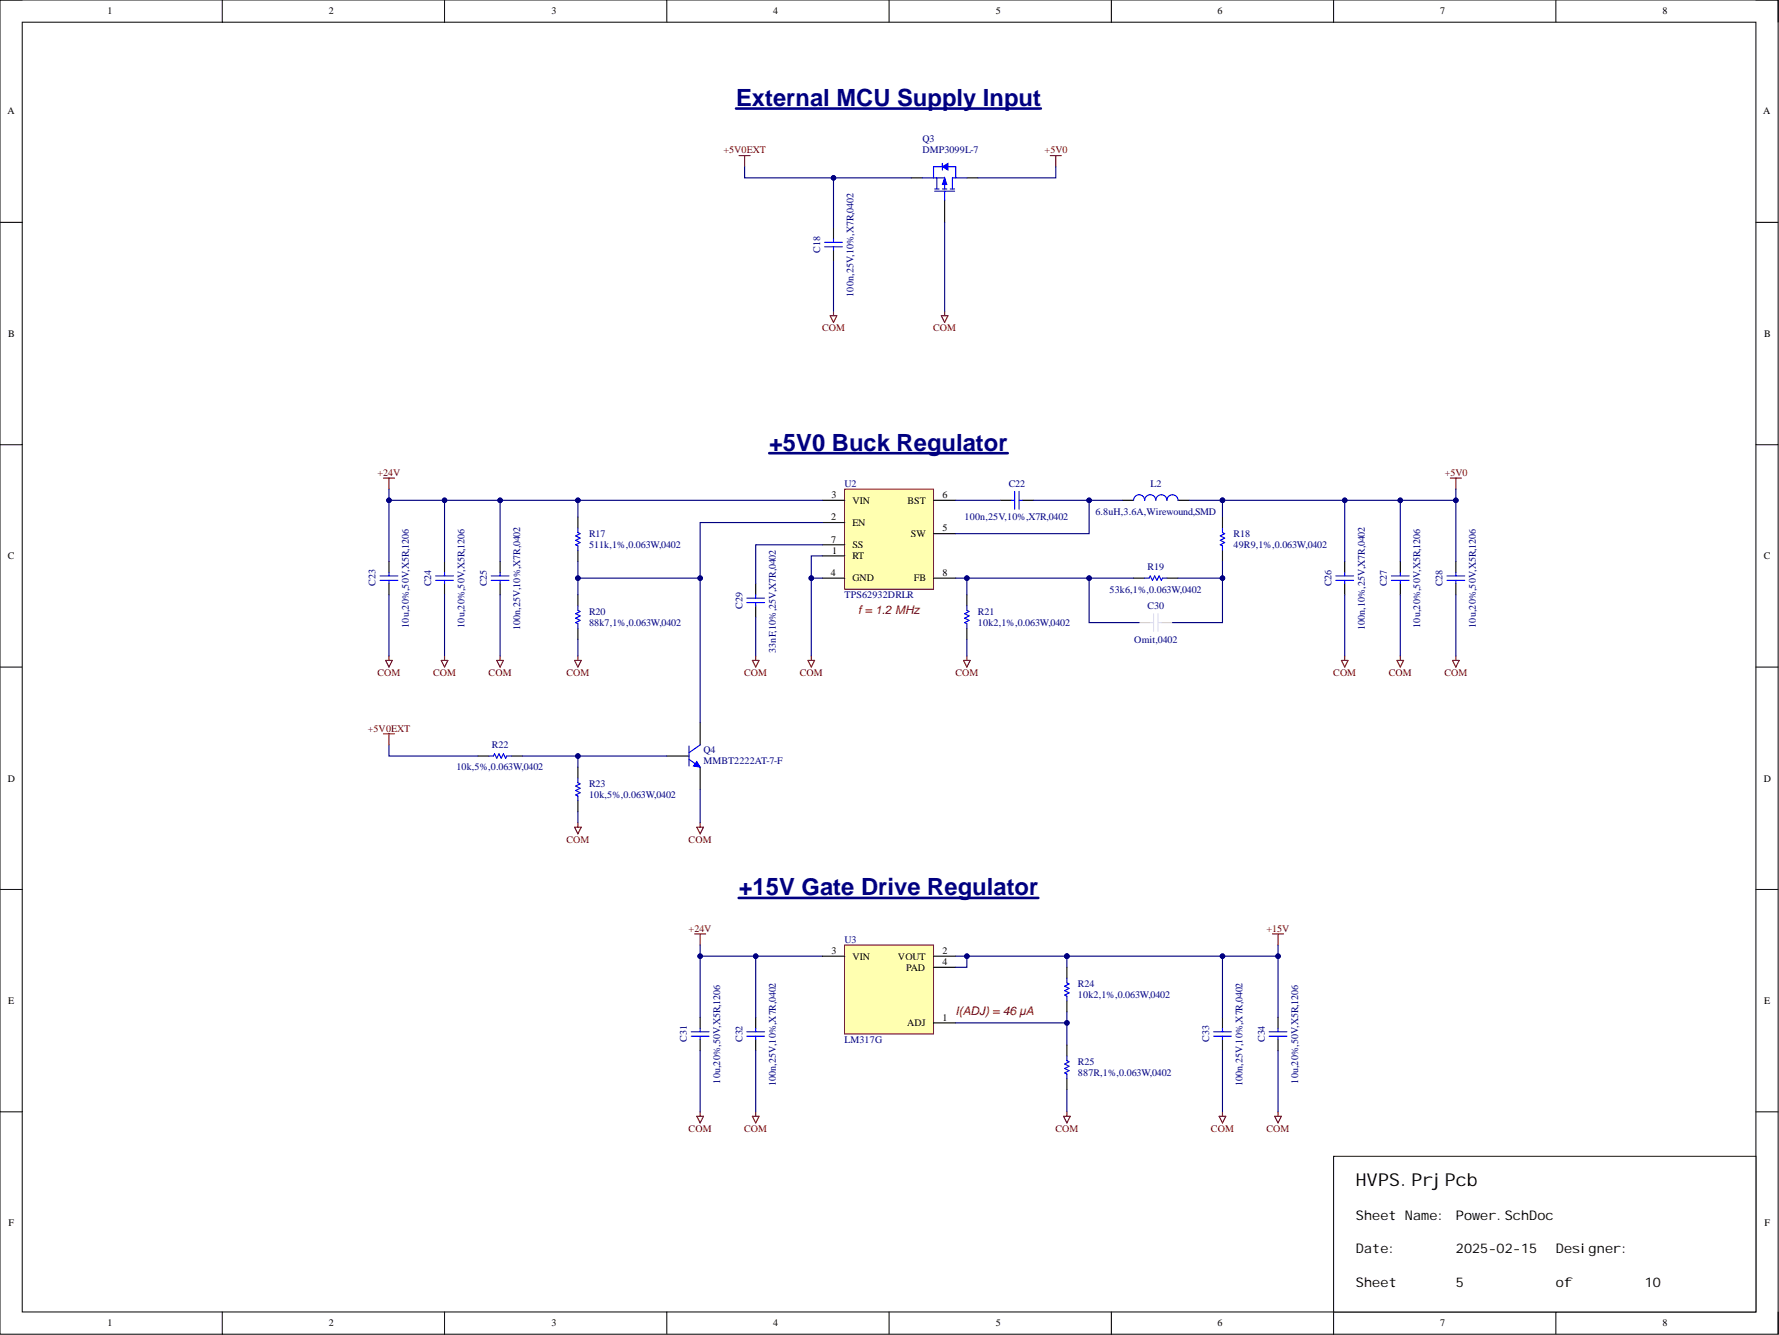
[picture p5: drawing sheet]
<svg xmlns="http://www.w3.org/2000/svg" width="406mm" height="305mm" viewBox="0 0 406 305" stroke-linecap="round" stroke-linejoin="round" font-family="sans-serif">
<defs><g id="words">
<g font-size="5.4" fill="#000080">
<text x="168" y="24.2">External MCU Supply Input</text>
<text x="175.5" y="102.9">+5V0 Buck Regulator</text>
<text x="168.6" y="204.4">+15V Gate Drive Regulator</text>
</g>
<text font-size="4.1" x="309.5" y="270.8">HVPS.PrjPcb</text>
<g font-size="3">
<text x="309.5" y="278.6">Sheet Name:</text>
<text x="332.3" y="278.6">Pow</text>
<text x="337.9" y="278.6">er.SchDoc</text>
<text x="309.5" y="286.2">Date:</text>
<text x="332.3" y="286.2">2025-02-15</text>
<text x="355.1" y="286.2">Designer:</text>
<text x="309.5" y="293.8">Sheet</text>
<text x="332.3" y="293.8">5</text>
<text x="355.1" y="293.8">of</text>
<text x="375.4" y="293.8">10</text>
</g>
<g font-size="2.7" fill="#980000">
<text x="195.9" y="140.3">f = 1.2 MHz</text>
<text x="218.1" y="231.7">I(ADJ) = 46 µA</text>
</g>
<g font-size="2.3">
<text x="24.5" y="3.3">1</text>
<text x="75.1" y="3.3">2</text>
<text x="125.9" y="3.3">3</text>
<text x="176.5" y="3.3">4</text>
<text x="227.3" y="3.3">5</text>
<text x="277.9" y="3.3">6</text>
<text x="328.7" y="3.3">7</text>
<text x="379.5" y="3.3">8</text>
<text x="1.7" y="26.1">A</text>
<text x="402.5" y="26.1">A</text>
<text x="1.9" y="76.9">B</text>
<text x="402.6" y="76.9">B</text>
<text x="189.8" y="113.7">3</text>
<text x="215.1" y="113.7">6</text>
<text x="189.7" y="118.8">2</text>
<text x="194.6" y="115">VIN</text>
<text x="207.2" y="115">BST</text>
<text x="189.7" y="123.9">7</text>
<text x="194.6" y="120.1">EN</text>
<text x="194.6" y="125.1">SS</text>
<text x="207.9" y="122.6">SW</text>
<text x="215.1" y="121.3">5</text>
<text x="1.8" y="127.7">C</text>
<text x="189.7" y="131.5">4</text>
<text x="189.9" y="126.4">1</text>
<text x="194.6" y="127.7">RT</text>
<text x="215.1" y="131.5">8</text>
<text x="402.6" y="127.7">C</text>
<text x="194.6" y="132.8">GND</text>
<text x="208.6" y="132.8">FB</text>
<text x="1.8" y="178.5">D</text>
<text x="402.6" y="178.5">D</text>
<text x="189.8" y="217.8">3</text>
<text x="194.6" y="219.1">VIN</text>
<text x="205" y="219.1">VOUT</text>
<text x="206.8" y="221.6">PAD</text>
<text x="215.1" y="217.8">2</text>
<text x="215.1" y="220.3">4</text>
<text x="1.9" y="229.2">E</text>
<text x="215.1" y="233">1</text>
<text x="402.6" y="229.2">E</text>
<text x="207.1" y="234.3">ADJ</text>
<text x="1.9" y="280">F</text>
<text x="402.7" y="280">F</text>
<text x="24.5" y="302.8">1</text>
<text x="75.1" y="302.8">2</text>
<text x="125.9" y="302.8">3</text>
<text x="176.5" y="302.8">4</text>
<text x="227.3" y="302.8">5</text>
<text x="277.9" y="302.8">6</text>
<text x="328.7" y="302.8">7</text>
<text x="379.5" y="302.8">8</text>
</g>
<g font-size="2.3" fill="#800000">
<text x="165.1" y="35">+5V0EXT</text>
<text x="238.4" y="35">+5V0</text>
<text x="187.6" y="75.6">COM</text>
<text x="213" y="75.6">COM</text>
<text x="86.2" y="108.6">+24V</text>
<text x="329.8" y="108.6">+5V0</text>
<text x="86.2" y="154.3">COM</text>
<text x="98.8" y="154.3">COM</text>
<text x="111.5" y="154.3">COM</text>
<text x="129.3" y="154.3">COM</text>
<text x="169.9" y="154.3">COM</text>
<text x="182.5" y="154.3">COM</text>
<text x="218.1" y="154.3">COM</text>
<text x="304.3" y="154.3">COM</text>
<text x="317" y="154.3">COM</text>
<text x="329.7" y="154.3">COM</text>
<text x="84" y="167">+5V0EXT</text>
<text x="129.3" y="192.4">COM</text>
<text x="157.2" y="192.4">COM</text>
<text x="157.2" y="212.7">+24V</text>
<text x="289.1" y="212.7">+15V</text>
<text x="157.2" y="258.4">COM</text>
<text x="169.9" y="258.4">COM</text>
<text x="240.9" y="258.4">COM</text>
<text x="276.4" y="258.4">COM</text>
<text x="289.1" y="258.4">COM</text>
</g>
<g font-size="2.3" fill="#000080">
<text x="210.5" y="32.5">Q3</text>
<text x="210.5" y="35">DMP3099L-7</text>
<text x="187.2" y="57.7" transform="rotate(-90 187.2 57.7)">C18</text>
<text x="194.8" y="67.8" transform="rotate(-90 194.8 67.8)">100n,25V,10%,X7R,0402</text>
<text x="192.8" y="111.2">U2</text>
<text x="230.2" y="111.2">C22</text>
<text x="262.6" y="111.2">L2</text>
<text x="220.2" y="118.8">100n,25V,10%,X7R,0402</text>
<text x="250" y="117.5">6.8uH,3.6A,Wirewound,SMD</text>
<text x="134.4" y="122.6">R17</text>
<text x="134.4" y="125.1">511k,1%,0.063W,0402</text>
<text x="281.6" y="122.6">R18</text>
<text x="281.6" y="125.1">49R9,1%,0.063W,0402</text>
<text x="261.9" y="130.2">R19</text>
<text x="85.7" y="133.8" transform="rotate(-90 85.7 133.8)">C23</text>
<text x="98.4" y="133.9" transform="rotate(-90 98.4 133.9)">C24</text>
<text x="111.1" y="133.9" transform="rotate(-90 111.1 133.9)">C25</text>
<text x="192.8" y="136.6">TPS62932DRLR</text>
<text x="253.2" y="135.3">53k6,1%,0.063W,0402</text>
<text x="303.9" y="133.9" transform="rotate(-90 303.9 133.9)">C26</text>
<text x="316.6" y="133.9" transform="rotate(-90 316.6 133.9)">C27</text>
<text x="329.2" y="133.9" transform="rotate(-90 329.2 133.9)">C28</text>
<text x="93.3" y="143.3" transform="rotate(-90 93.3 143.3)">10u,20%,50V,X5R,1206</text>
<text x="106" y="143.3" transform="rotate(-90 106 143.3)">10u,20%,50V,X5R,1206</text>
<text x="118.7" y="143.9" transform="rotate(-90 118.7 143.9)">100n,25V,10%,X7R,0402</text>
<text x="134.4" y="140.4">R20</text>
<text x="134.4" y="142.9">88k7,1%,0.063W,0402</text>
<text x="169.4" y="138.9" transform="rotate(-90 169.4 138.9)">C29</text>
<text x="223.2" y="140.4">R21</text>
<text x="223.2" y="142.9">10k2,1%,0.063W,0402</text>
<text x="261.9" y="139.1">C30</text>
<text x="311.5" y="143.9" transform="rotate(-90 311.5 143.9)">100n,10%,25V,X7R,0402</text>
<text x="324.2" y="143.3" transform="rotate(-90 324.2 143.3)">10u,20%,50V,X5R,1206</text>
<text x="336.9" y="143.3" transform="rotate(-90 336.9 143.3)">10u,20%,50V,X5R,1206</text>
<text x="177.1" y="149.1" transform="rotate(-90 177.1 149.1)">33nF,10%,25V,X7R,0402</text>
<text x="258.9" y="146.7">Omit,0402</text>
<text x="112.3" y="170.8">R22</text>
<text x="160.6" y="171.9">Q4</text>
<text x="104.2" y="175.9">10k,5%,0.063W,0402</text>
<text x="134.4" y="179.7">R23</text>
<text x="160.6" y="174.4">MMBT2222AT-7-F</text>
<text x="134.4" y="182.3">10k,5%,0.063W,0402</text>
<text x="192.8" y="215.3">U3</text>
<text x="246" y="225.4">R24</text>
<text x="246" y="228">10k2,1%,0.063W,0402</text>
<text x="156.8" y="237.9" transform="rotate(-90 156.8 237.9)">C31</text>
<text x="169.4" y="237.9" transform="rotate(-90 169.4 237.9)">C32</text>
<text x="192.8" y="238.1">LM317G</text>
<text x="276" y="237.9" transform="rotate(-90 276 237.9)">C33</text>
<text x="288.7" y="237.9" transform="rotate(-90 288.7 237.9)">C34</text>
<text x="246" y="243.2">R25</text>
<text x="246" y="245.7">887R,1%,0.063W,0402</text>
<text x="164.4" y="247.4" transform="rotate(-90 164.4 247.4)">10u,20%,50V,X5R,1206</text>
<text x="177.1" y="248" transform="rotate(-90 177.1 248)">100n,25V,10%,X7R,0402</text>
<text x="283.6" y="248" transform="rotate(-90 283.6 248)">100n,25V,10%,X7R,0402</text>
<text x="296.3" y="247.4" transform="rotate(-90 296.3 247.4)">10u,20%,50V,X5R,1206</text>
</g>
</g></defs>
<g fill="none" stroke="#000" stroke-width=".23">
<path d="M0 0h405.9v304.6h-405.9zM0 0h5.1M50.7 0v5.1M101.5 0v5.1M152.2 0v5.1M202.9 0v5.1M253.7 0v5.1M304.4 0v5.1M355.1 0v5.1M400.8 0h5.1v5.1M5.1 5.1h395.7v294.4h-395.7zM0 50.8h5.1"/>
<path d="M400.8 50.8h5.1M0 101.5h5.1M400.8 101.5h5.1M0 152.3h5.1M400.8 152.3h5.1M0 203.1h5.1M400.8 203.1h5.1M0 253.8h5.1M400.8 253.8h5.1M50.7 299.5v5.1M101.5 299.5v5.1M152.2 299.5v5.1"/>
<path d="M202.9 299.5v5.1M253.7 299.5v5.1M304.4 299.5v5.1M355.1 299.5v5.1M405.9 299.5v5.1"/>
</g>
<path d="M304.4 264h96.4v35.5h-96.4z" fill-rule="evenodd" fill="#fff"/>
<path d="M304.4 264h96.4v35.5h-96.4z" fill="none" stroke="#000" stroke-width=".23"/>
<g fill="none" stroke="#000" stroke-width=".25">
<path d="M131.9 118v2.6M228.3 114.2h2.5M233.4 114.2h2.5M256.2 114.2h2.5M268.9 114.2h2.5M279 118v2.6M101.5 128.2v2.5M101.5 133.3v2.5M114.1 128.2v2.5M114.1 133.3v2.5M131.9 125.7v2.5M131.9 135.8v2.5"/>
<path d="M172.5 133.3v2.5M172.5 138.3v2.6M220.7 135.8v2.5M258.7 132h2.6M266.3 132h2.6M279 125.7v2.5M131.9 143.4v2.6M220.7 143.4v2.6"/>
</g>
<g fill="none" stroke="#00f" stroke-width=".25">
<path d="M230.8 114.2h.8M231.6 112.2v4.1M232.6 112.2v4.1M232.6 114.2h.8M258.7 114.2a1.27 1.27 0 0 1 1.3-1.2 1.27 1.27 0 0 1 1.3 1.2 1.27 1.27 0 0 1 1.2-1.2 1.27 1.27 0 0 1 1.3 1.2 1.27 1.27 0 0 1 1.3-1.2 1.27 1.27 0 0 1 1.2 1.2 1.27 1.27 0 0 1 1.3-1.2 1.27 1.27 0 0 1 1.3 1.2M99.4 131.5h4.1M99.4 132.5h4.1M101.5 130.7v.8M101.5 132.5v.8M112.1 131.5h4.1M112.1 132.5h4.1M114.1 130.7v.8"/>
<path d="M114.1 132.5v.8M131.9 120.6v1l.5 .2-1 .6 1 .5-1 .5 1 .5-1 .5 .5 .2v1.1M131.9 138.3v1.1l.5 .2-1 .5 1 .5-1 .5 1 .5-1 .6 .5 .2v1M170.5 136.6h4M170.5 137.6h4M172.5 135.8v.8M172.5 137.6v.7M220.7 138.3v1.1l.5 .2-1 .5 1 .5-1 .5 1 .5-1 .6 .5 .2v1M261.3 132h1l.2-.5 .5 1 .5-1 .6 1 .5-1 .5 1 .2-.5h1M279 120.6v1l.5 .2-1 .6 1 .5-1 .5 1 .5-1 .5 .5 .2v1.1"/>
</g>
<path d="M192.8 111.7h20.3v22.8h-20.3z" fill-rule="evenodd" fill="#ffffb0"/>
<path d="M192.8 111.7h20.3v22.8h-20.3z" fill="none" stroke="#800000" stroke-width=".23"/>
<g fill="none" stroke="#000" stroke-width=".25">
<path d="M187.7 119.3h5.1M187.7 114.2h5.1M213.1 114.2h5M88.8 128.2v2.5M88.8 133.3v2.5M187.7 126.9h5.1M187.7 132h5.1M187.7 124.4h5.1M213.1 132h5M213.1 121.8h5M306.9 128.2v2.5M306.9 133.3v2.5"/>
<path d="M319.6 128.2v2.5M319.6 133.3v2.5M332.3 128.2v2.5M332.3 133.3v2.5M152.2 172.6h5.1M159.8 165v5.1M159.8 175.2v5"/>
</g>
<path d="M260 142.2h2.5M265.1 142.2h2.5" fill="none" stroke="#ccc" stroke-width=".25"/>
<path d="M262.5 142.2h.8M263.3 140.1v4.1M264.3 140.1v4.1M264.3 142.2h.8" fill="none" stroke="#dbdbff" stroke-width=".25"/>
<g fill="none" stroke="#800000" stroke-width=".25">
<path d="M87.5 109.2h2.5M88.8 109.2v2.5M331 109.2h2.6M332.3 109.2v2.5M88 150.8h1.5l-.7 1.5zM88.8 149.8v1M100.7 150.8h1.5l-.7 1.5zM101.5 149.8v1M113.4 150.8h1.5l-.8 1.5zM114.1 149.8v1M131.1 150.8h1.6l-.8 1.5zM131.9 149.8v1"/>
<path d="M171.7 150.8h1.5l-.7 1.5zM172.5 149.8v1M184.4 150.8h1.5l-.7 1.5zM185.2 149.8v1M219.9 150.8h1.5l-.7 1.5zM220.7 149.8v1M306.2 150.8h1.5l-.8 1.5zM306.9 149.8v1M318.8 150.8h1.6l-.8 1.5zM319.6 149.8v1M331.5 150.8h1.6l-.8 1.5zM332.3 149.8v1"/>
</g>
<g fill="none" stroke="#00f" stroke-width=".25">
<path d="M86.8 131.5h4M86.8 132.5h4M88.8 130.7v.8M88.8 132.5v.8M304.9 131.5h4.1M304.9 132.5h4.1M306.9 130.7v.8M306.9 132.5v.8M317.6 131.5h4M317.6 132.5h4M319.6 130.7v.8M319.6 132.5v.8"/>
<path d="M330.3 131.5h4M330.3 132.5h4M332.3 130.7v.8M332.3 132.5v.8M157.3 173.4l2.5 1.8M157.3 170.3v4.6M159.8 170.1l-2.5 1.8"/>
</g>
<path d="M159 173.9l.8 1.3-1.5-.3z" fill="#00f"/>
<path d="M159 173.9l.8 1.3-1.5-.3z" fill="none" stroke="#00f" stroke-width=".23"/>
<path d="M168.7 35.5h2.5M170 35.5v2.6M131.1 188.9h1.6l-.8 1.5zM131.9 187.8v1.1M159 188.9h1.6l-.8 1.5zM159.8 187.8v1.1" fill="none" stroke="#800000" stroke-width=".25"/>
<path d="M208 40.6h2.5M215.6 45.7v5.1M220.7 40.6h2.5M109.1 172.6h2.5M116.7 172.6h2.5M131.9 175.2v2.5M131.9 182.8v2.5" fill="none" stroke="#000" stroke-width=".25"/>
<path d="M213.1 38.1h2M216.4 38.1h1.7v2.5M213.1 40.6h2.5v2.5M213.3 43.7h4.6M213.3 43.1h1M213.8 40.6v2.5M215.1 43.1h1M215.6 43.7v2M216.9 43.1h1M217.4 40.6v2.5M111.6 172.6h1l.3-.5 .5 1 .5-1 .5 1 .5-1 .5 1 .3-.5h1M131.9 177.7v1l.5 .3-1 .5 1 .5-1 .5 1 .5-1 .5 .5 .3v1" fill="none" stroke="#00f" stroke-width=".25"/>
<path d="M215.6 40.6l.5 1.5h-1z" fill="#00f"/>
<path d="M215.6 40.6l.5 1.5h-1z" fill="none" stroke="#00f" stroke-width=".23"/>
<path d="M213.1 38.1v2.5M217.4 40.6h.7" fill="none" stroke="#00f" stroke-width=".25"/>
<path d="M215.1 38.1l1.3-.8v1.5z" fill="#00f"/>
<path d="M215.1 38.1l1.3-.8v1.5z" fill="none" stroke="#00f" stroke-width=".23"/>
<path d="M215.1 37.3v1.5M188.2 55.3h4.1M188.2 56.3h4.1M190.2 54.6v.7M190.2 56.3v.8M210.5 40.6h2.6M218.1 40.6h2.6" fill="none" stroke="#00f" stroke-width=".25"/>
<path d="M239.7 35.5h2.5M241 35.5v2.6M189.5 72.1h1.5l-.8 1.5zM190.2 71.1v1M214.8 72.1h1.6l-.8 1.5zM215.6 71.1v1M158.5 213.2h2.6M159.8 213.2v2.6" fill="none" stroke="#800000" stroke-width=".25"/>
<path d="M190.2 52v2.6M190.2 57.1v2.5" fill="none" stroke="#000" stroke-width=".25"/>
<path d="M256.2 114.2h-7.6v7.6h-30.5" fill="none" stroke="#000080" stroke-width=".25"/>
<circle cx="248.6" cy="114.2" r=".51" fill="#000080"/>
<circle cx="248.6" cy="114.2" r=".51" fill="none" stroke="#000080" stroke-width=".23"/>
<path d="M218.1 114.2h10.2M258.7 132h-10.1v10.2h11.4" fill="none" stroke="#000080" stroke-width=".25"/>
<circle cx="248.6" cy="132" r=".51" fill="#000080"/>
<circle cx="248.6" cy="132" r=".51" fill="none" stroke="#000080" stroke-width=".23"/>
<path d="M218.1 132h2.6" fill="none" stroke="#000080" stroke-width=".25"/>
<circle cx="220.7" cy="132" r=".51" fill="#000080"/>
<circle cx="220.7" cy="132" r=".51" fill="none" stroke="#000080" stroke-width=".23"/>
<path d="M248.6 132h-27.9v3.8" fill="none" stroke="#000080" stroke-width=".25"/>
<circle cx="220.7" cy="132" r=".51" fill="#000080"/>
<circle cx="220.7" cy="132" r=".51" fill="none" stroke="#000080" stroke-width=".23"/>
<circle cx="248.6" cy="132" r=".51" fill="#000080"/>
<circle cx="248.6" cy="132" r=".51" fill="none" stroke="#000080" stroke-width=".23"/>
<path d="M187.7 132h-2.5v17.8M220.7 146v3.8" fill="none" stroke="#000080" stroke-width=".25"/>
<circle cx="185.2" cy="132" r=".51" fill="#000080"/>
<circle cx="185.2" cy="132" r=".51" fill="none" stroke="#000080" stroke-width=".23"/>
<path d="M187.7 126.9h-2.5v5.1" fill="none" stroke="#000080" stroke-width=".25"/>
<circle cx="185.2" cy="132" r=".51" fill="#000080"/>
<circle cx="185.2" cy="132" r=".51" fill="none" stroke="#000080" stroke-width=".23"/>
<path d="M131.9 128.2v7.6M187.7 124.4h-15.2v8.9M131.9 146v3.8M172.5 140.9v8.9" fill="none" stroke="#000080" stroke-width=".25"/>
<circle cx="131.9" cy="132" r=".51" fill="#000080"/>
<circle cx="131.9" cy="132" r=".51" fill="none" stroke="#000080" stroke-width=".23"/>
<path d="M187.7 119.3h-27.9v12.7h-27.9" fill="none" stroke="#000080" stroke-width=".25"/>
<circle cx="131.9" cy="132" r=".51" fill="#000080"/>
<circle cx="131.9" cy="132" r=".51" fill="none" stroke="#000080" stroke-width=".23"/>
<circle cx="159.8" cy="132" r=".51" fill="#000080"/>
<circle cx="159.8" cy="132" r=".51" fill="none" stroke="#000080" stroke-width=".23"/>
<path d="M187.7 114.2h-55.8v3.8" fill="none" stroke="#000080" stroke-width=".25"/>
<circle cx="131.9" cy="114.2" r=".51" fill="#000080"/>
<circle cx="131.9" cy="114.2" r=".51" fill="none" stroke="#000080" stroke-width=".23"/>
<path d="M88.8 111.7v2.5h43.1" fill="none" stroke="#000080" stroke-width=".25"/>
<circle cx="131.9" cy="114.2" r=".51" fill="#000080"/>
<circle cx="131.9" cy="114.2" r=".51" fill="none" stroke="#000080" stroke-width=".23"/>
<circle cx="114.1" cy="114.2" r=".51" fill="#000080"/>
<circle cx="114.1" cy="114.2" r=".51" fill="none" stroke="#000080" stroke-width=".23"/>
<circle cx="101.5" cy="114.2" r=".51" fill="#000080"/>
<circle cx="101.5" cy="114.2" r=".51" fill="none" stroke="#000080" stroke-width=".23"/>
<circle cx="88.8" cy="114.2" r=".51" fill="#000080"/>
<circle cx="88.8" cy="114.2" r=".51" fill="none" stroke="#000080" stroke-width=".23"/>
<path d="M114.1 114.2v14M88.8 135.8v14M101.5 135.8v14M114.1 135.8v14" fill="none" stroke="#000080" stroke-width=".25"/>
<circle cx="114.1" cy="114.2" r=".51" fill="#000080"/>
<circle cx="114.1" cy="114.2" r=".51" fill="none" stroke="#000080" stroke-width=".23"/>
<path d="M101.5 114.2v14" fill="none" stroke="#000080" stroke-width=".25"/>
<circle cx="101.5" cy="114.2" r=".51" fill="#000080"/>
<circle cx="101.5" cy="114.2" r=".51" fill="none" stroke="#000080" stroke-width=".23"/>
<path d="M88.8 114.2v14" fill="none" stroke="#000080" stroke-width=".25"/>
<circle cx="88.8" cy="114.2" r=".51" fill="#000080"/>
<circle cx="88.8" cy="114.2" r=".51" fill="none" stroke="#000080" stroke-width=".23"/>
<path d="M279 114.2h27.9v14" fill="none" stroke="#000080" stroke-width=".25"/>
<circle cx="279" cy="114.2" r=".51" fill="#000080"/>
<circle cx="279" cy="114.2" r=".51" fill="none" stroke="#000080" stroke-width=".23"/>
<circle cx="306.9" cy="114.2" r=".51" fill="#000080"/>
<circle cx="306.9" cy="114.2" r=".51" fill="none" stroke="#000080" stroke-width=".23"/>
<path d="M332.3 111.7v16.5M306.9 135.8v14M319.6 135.8v14M332.3 135.8v14" fill="none" stroke="#000080" stroke-width=".25"/>
<circle cx="332.3" cy="114.2" r=".51" fill="#000080"/>
<circle cx="332.3" cy="114.2" r=".51" fill="none" stroke="#000080" stroke-width=".23"/>
<path d="M306.9 114.2h25.4" fill="none" stroke="#000080" stroke-width=".25"/>
<circle cx="332.3" cy="114.2" r=".51" fill="#000080"/>
<circle cx="332.3" cy="114.2" r=".51" fill="none" stroke="#000080" stroke-width=".23"/>
<circle cx="319.6" cy="114.2" r=".51" fill="#000080"/>
<circle cx="319.6" cy="114.2" r=".51" fill="none" stroke="#000080" stroke-width=".23"/>
<circle cx="306.9" cy="114.2" r=".51" fill="#000080"/>
<circle cx="306.9" cy="114.2" r=".51" fill="none" stroke="#000080" stroke-width=".23"/>
<path d="M319.6 114.2v14" fill="none" stroke="#000080" stroke-width=".25"/>
<circle cx="319.6" cy="114.2" r=".51" fill="#000080"/>
<circle cx="319.6" cy="114.2" r=".51" fill="none" stroke="#000080" stroke-width=".23"/>
<path d="M235.9 114.2h12.7" fill="none" stroke="#000080" stroke-width=".25"/>
<circle cx="248.6" cy="114.2" r=".51" fill="#000080"/>
<circle cx="248.6" cy="114.2" r=".51" fill="none" stroke="#000080" stroke-width=".23"/>
<path d="M279 128.2v14h-11.4" fill="none" stroke="#000080" stroke-width=".25"/>
<circle cx="279" cy="132" r=".51" fill="#000080"/>
<circle cx="279" cy="132" r=".51" fill="none" stroke="#000080" stroke-width=".23"/>
<path d="M268.9 132h10.1" fill="none" stroke="#000080" stroke-width=".25"/>
<circle cx="279" cy="132" r=".51" fill="#000080"/>
<circle cx="279" cy="132" r=".51" fill="none" stroke="#000080" stroke-width=".23"/>
<path d="M271.4 114.2h7.6" fill="none" stroke="#000080" stroke-width=".25"/>
<circle cx="279" cy="114.2" r=".51" fill="#000080"/>
<circle cx="279" cy="114.2" r=".51" fill="none" stroke="#000080" stroke-width=".23"/>
<path d="M279 114.2v3.8" fill="none" stroke="#000080" stroke-width=".25"/>
<circle cx="279" cy="114.2" r=".51" fill="#000080"/>
<circle cx="279" cy="114.2" r=".51" fill="none" stroke="#000080" stroke-width=".23"/>
<path d="M159.8 132v33M159.8 180.2v7.6" fill="none" stroke="#000080" stroke-width=".25"/>
<circle cx="159.8" cy="132" r=".51" fill="#000080"/>
<circle cx="159.8" cy="132" r=".51" fill="none" stroke="#000080" stroke-width=".23"/>
<path d="M119.2 172.6h33" fill="none" stroke="#000080" stroke-width=".25"/>
<circle cx="131.9" cy="172.6" r=".51" fill="#000080"/>
<circle cx="131.9" cy="172.6" r=".51" fill="none" stroke="#000080" stroke-width=".23"/>
<path d="M131.9 172.6v2.6M131.9 185.3v2.5" fill="none" stroke="#000080" stroke-width=".25"/>
<circle cx="131.9" cy="172.6" r=".51" fill="#000080"/>
<circle cx="131.9" cy="172.6" r=".51" fill="none" stroke="#000080" stroke-width=".23"/>
<path d="M241 38.1v2.5h-17.8M190.2 40.6v11.4M190.2 59.6v11.5M215.6 50.8v20.3" fill="none" stroke="#000080" stroke-width=".25"/>
<circle cx="190.2" cy="40.6" r=".51" fill="#000080"/>
<circle cx="190.2" cy="40.6" r=".51" fill="none" stroke="#000080" stroke-width=".23"/>
<path d="M88.8 170.1v2.5h20.3M172.5 218.3v14M159.8 239.9v13.9M172.5 239.9v13.9" fill="none" stroke="#000080" stroke-width=".25"/>
<path d="M159.8 232.3v2.5M159.8 237.3v2.6M172.5 232.3v2.5M172.5 237.3v2.6" fill="none" stroke="#000" stroke-width=".25"/>
<path d="M157.8 235.6h4M157.8 236.6h4M159.8 234.8v.8M159.8 236.6v.7M170.5 235.6h4M170.5 236.6h4M172.5 234.8v.8M172.5 236.6v.7" fill="none" stroke="#00f" stroke-width=".25"/>
<path d="M159 254.9h1.6l-.8 1.5zM159.8 253.8v1.1M171.7 254.9h1.5l-.7 1.5zM172.5 253.8v1.1" fill="none" stroke="#800000" stroke-width=".25"/>
<circle cx="172.5" cy="218.3" r=".51" fill="#000080"/>
<circle cx="172.5" cy="218.3" r=".51" fill="none" stroke="#000080" stroke-width=".23"/>
<path d="M159.8 215.8v16.5" fill="none" stroke="#000080" stroke-width=".25"/>
<circle cx="159.8" cy="218.3" r=".51" fill="#000080"/>
<circle cx="159.8" cy="218.3" r=".51" fill="none" stroke="#000080" stroke-width=".23"/>
<path d="M159.8 218.3h27.9" fill="none" stroke="#000080" stroke-width=".25"/>
<circle cx="159.8" cy="218.3" r=".51" fill="#000080"/>
<circle cx="159.8" cy="218.3" r=".51" fill="none" stroke="#000080" stroke-width=".23"/>
<circle cx="172.5" cy="218.3" r=".51" fill="#000080"/>
<circle cx="172.5" cy="218.3" r=".51" fill="none" stroke="#000080" stroke-width=".23"/>
<path d="M279 232.3v2.5M279 237.3v2.6M291.7 232.3v2.5M291.7 237.3v2.6" fill="none" stroke="#000" stroke-width=".25"/>
<path d="M277 235.6h4.1M277 236.6h4.1M279 234.8v.8M279 236.6v.7M289.7 235.6h4M289.7 236.6h4M291.7 234.8v.8M291.7 236.6v.7" fill="none" stroke="#00f" stroke-width=".25"/>
<path d="M278.3 254.9h1.5l-.8 1.5zM279 253.8v1.1M290.9 254.9h1.6l-.8 1.5zM291.7 253.8v1.1" fill="none" stroke="#800000" stroke-width=".25"/>
<path d="M291.7 218.3v14M279 239.9v13.9M291.7 239.9v13.9" fill="none" stroke="#000080" stroke-width=".25"/>
<circle cx="291.7" cy="218.3" r=".51" fill="#000080"/>
<circle cx="291.7" cy="218.3" r=".51" fill="none" stroke="#000080" stroke-width=".23"/>
<path d="M290.4 213.2h2.6M291.7 213.2v2.6" fill="none" stroke="#800000" stroke-width=".25"/>
<path d="M291.7 215.8v2.5h-12.7" fill="none" stroke="#000080" stroke-width=".25"/>
<circle cx="291.7" cy="218.3" r=".51" fill="#000080"/>
<circle cx="291.7" cy="218.3" r=".51" fill="none" stroke="#000080" stroke-width=".23"/>
<circle cx="279" cy="218.3" r=".51" fill="#000080"/>
<circle cx="279" cy="218.3" r=".51" fill="none" stroke="#000080" stroke-width=".23"/>
<path d="M243.5 218.3h35.5v14" fill="none" stroke="#000080" stroke-width=".25"/>
<circle cx="279" cy="218.3" r=".51" fill="#000080"/>
<circle cx="279" cy="218.3" r=".51" fill="none" stroke="#000080" stroke-width=".23"/>
<circle cx="243.5" cy="218.3" r=".51" fill="#000080"/>
<circle cx="243.5" cy="218.3" r=".51" fill="none" stroke="#000080" stroke-width=".23"/>
<path d="M242.7 254.9h1.6l-.8 1.5zM243.5 253.8v1.1" fill="none" stroke="#800000" stroke-width=".25"/>
<path d="M192.8 215.8h20.3v20.3h-20.3z" fill-rule="evenodd" fill="#ffffb0"/>
<path d="M192.8 215.8h20.3v20.3h-20.3z" fill="none" stroke="#800000" stroke-width=".23"/>
<path d="M187.7 218.3h5.1M213.1 218.3h5M213.1 233.5h5M213.1 220.8h5" fill="none" stroke="#000" stroke-width=".25"/>
<path d="M243.5 233.5v5.1M243.5 248.8v5" fill="none" stroke="#000080" stroke-width=".25"/>
<circle cx="243.5" cy="233.5" r=".51" fill="#000080"/>
<circle cx="243.5" cy="233.5" r=".51" fill="none" stroke="#000080" stroke-width=".23"/>
<path d="M243.5 238.6v2.6M243.5 246.2v2.6" fill="none" stroke="#000" stroke-width=".25"/>
<path d="M243.5 241.2v1l.5 .2-1 .5 1 .5-1 .5 1 .6-1 .5 .5 .2v1" fill="none" stroke="#00f" stroke-width=".25"/>
<path d="M243.5 231v2.5h-25.4" fill="none" stroke="#000080" stroke-width=".25"/>
<circle cx="243.5" cy="233.5" r=".51" fill="#000080"/>
<circle cx="243.5" cy="233.5" r=".51" fill="none" stroke="#000080" stroke-width=".23"/>
<path d="M218.1 218.3h25.4" fill="none" stroke="#000080" stroke-width=".25"/>
<circle cx="243.5" cy="218.3" r=".51" fill="#000080"/>
<circle cx="243.5" cy="218.3" r=".51" fill="none" stroke="#000080" stroke-width=".23"/>
<circle cx="220.7" cy="218.3" r=".51" fill="#000080"/>
<circle cx="220.7" cy="218.3" r=".51" fill="none" stroke="#000080" stroke-width=".23"/>
<path d="M243.5 218.3v2.5" fill="none" stroke="#000080" stroke-width=".25"/>
<circle cx="243.5" cy="218.3" r=".51" fill="#000080"/>
<circle cx="243.5" cy="218.3" r=".51" fill="none" stroke="#000080" stroke-width=".23"/>
<path d="M243.5 220.8v2.6M243.5 228.5v2.5" fill="none" stroke="#000" stroke-width=".25"/>
<path d="M243.5 223.4v1l.5 .3-1 .5 1 .5-1 .5 1 .5-1 .5 .5 .2v1.1" fill="none" stroke="#00f" stroke-width=".25"/>
<path d="M168 24.8h69.6M175.6 103.5h54.4M168.6 205h68.4" fill="none" stroke="#000080" stroke-width=".59"/>
<path d="M170 38.1v2.5h38" fill="none" stroke="#000080" stroke-width=".25"/>
<circle cx="190.2" cy="40.6" r=".51" fill="#000080"/>
<circle cx="190.2" cy="40.6" r=".51" fill="none" stroke="#000080" stroke-width=".23"/>
<path d="M87.5 167.5h2.5M88.8 167.5v2.6" fill="none" stroke="#800000" stroke-width=".25"/>
<path d="M220.7 218.3v2.5h-2.6" fill="none" stroke="#000080" stroke-width=".25"/>
<circle cx="220.7" cy="218.3" r=".51" fill="#000080"/>
<circle cx="220.7" cy="218.3" r=".51" fill="none" stroke="#000080" stroke-width=".23"/>
<use href="#words"/>
</svg>
